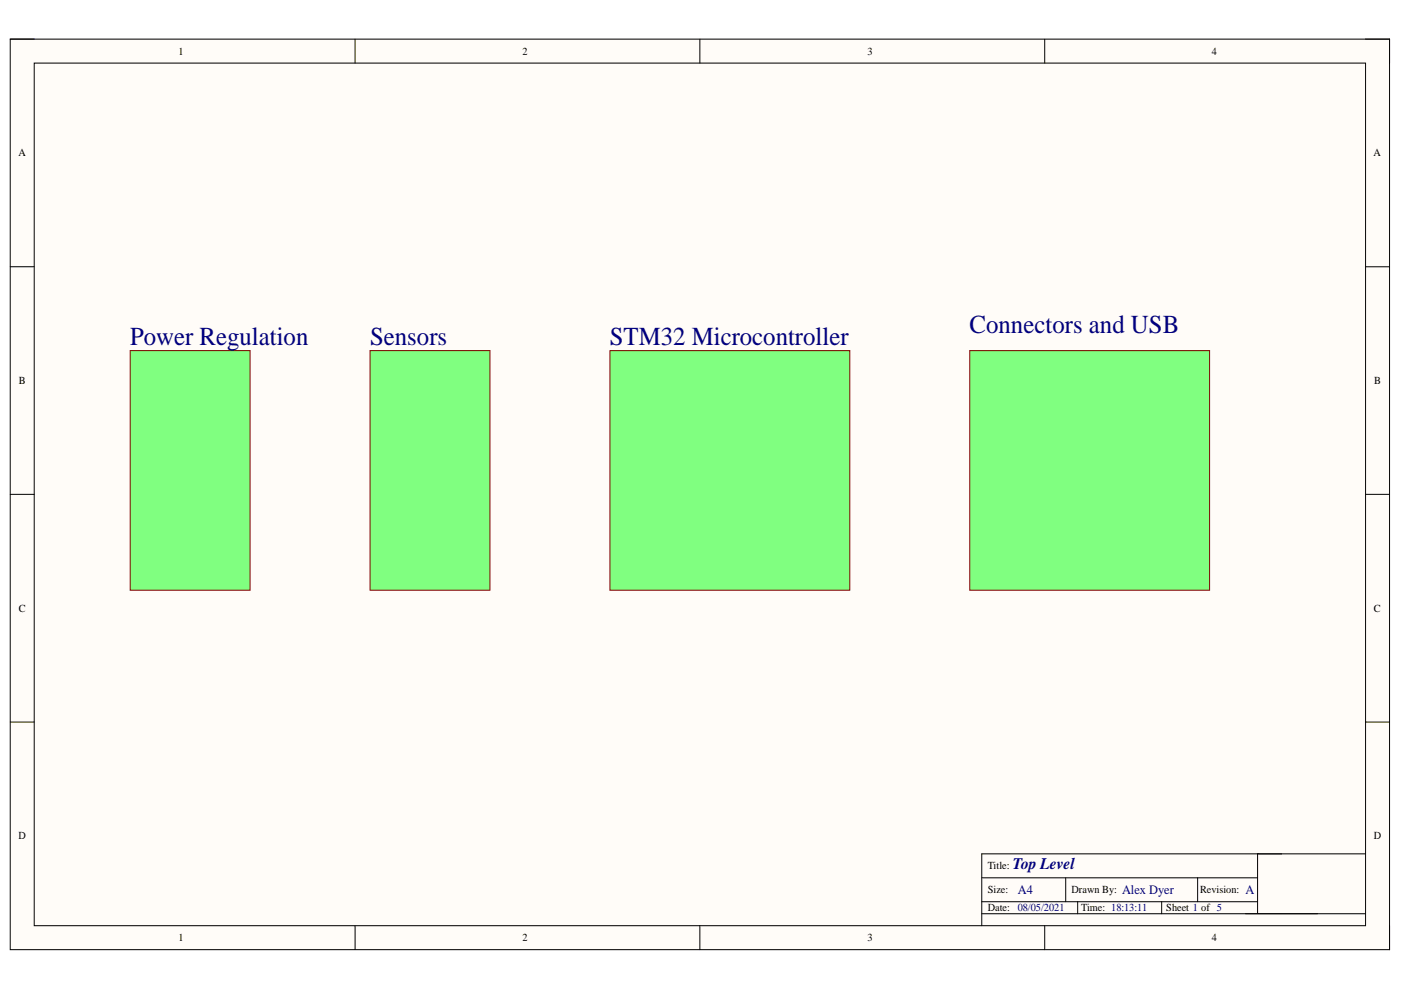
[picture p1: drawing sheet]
<svg xmlns="http://www.w3.org/2000/svg" width="297mm" height="210mm" viewBox="0 0 297 210" stroke-linecap="round" stroke-linejoin="round" font-family="sans-serif">
<defs><g id="words">
<g font-size="5.5" fill="#000080">
<text x="205.6" y="70.6">Connectors and USB</text>
<text x="27.6" y="73.1">Power Regulation</text>
<text x="78.5" y="73.1">Sensors</text>
<text x="129.3" y="73.1">STM32 Microcontroller</text>
</g>
<text font-size="3.4" fill="#000080" x="214.8" y="184.3">TopLevel</text>
<g font-size="2.7" fill="#000080">
<text x="215.8" y="189.6">A4</text>
<text x="237.9" y="189.6">Alex Dyer</text>
<text x="264.1" y="189.6">A</text>
</g>
<g font-size="2.3">
<text x="37.9" y="11.6">1</text>
<text x="110.8" y="11.6">2</text>
<text x="184" y="11.6">3</text>
<text x="257" y="11.6">4</text>
<text x="3.9" y="33.2">A</text>
<text x="291.2" y="33.2">A</text>
<text x="4" y="81.4">B</text>
<text x="291.4" y="81.4">B</text>
<text x="4" y="129.7">C</text>
<text x="291.3" y="129.7">C</text>
<text x="3.9" y="178">D</text>
<text x="291.3" y="178">D</text>
<text x="209.4" y="184.3">Title:</text>
<text x="209.4" y="189.4">Size:</text>
<text x="227.2" y="189.4">Drawn By:</text>
<text x="254.4" y="189.4">Revision:</text>
<text x="209.4" y="193.2">Date:</text>
<text x="229.2" y="193.2">Time: 18:13:11</text>
<text x="247.3" y="193.2">Sheet 1 of 5</text>
<text x="37.9" y="199.6">1</text>
<text x="110.8" y="199.6">2</text>
<text x="184" y="199.6">3</text>
<text x="257" y="199.6">4</text>
</g>
<text font-size="2.3" fill="#000080" x="215.8" y="193.2">08/05/2021</text>
</g></defs>
<path d="M2.2 8.3h292.4v193.1h-292.4z" fill-rule="evenodd" fill="#fffcf8"/>
<path d="M2.2 8.3h292.4v193.1h-292.4z" fill="none" stroke="#000" stroke-width=".21"/>
<path d="M7.3 13.4h282.2v182.9h-282.2z" fill-rule="evenodd" fill="#fffcf8"/>
<g fill="none" stroke="#000" stroke-width=".21">
<path d="M2.2 8.3h5.1M7.3 13.4h282.2v182.9h-282.2zM75.3 8.3v5.1M148.4 8.3v5.1M221.5 8.3v5.1M289.5 8.3h5.1v5.1M2.2 56.6h5.1M289.5 56.6h5.1M2.2 104.8h5.1M289.5 104.8h5.1M2.2 153.1h5.1M289.5 153.1h5.1"/>
<path d="M75.3 196.3v5.1M148.4 196.3v5.1M208.2 186.1h58.4M208.2 193.7h81.3M208.2 191.2h58.4M221.5 196.3v5.1M226 186.1v5.1M228.5 191.2v2.5M246.3 191.2v2.5M253.9 186.1v5.1M266.6 181v12.7M289.5 181h-81.3v15.3"/>
<path d="M294.6 196.3v5.1"/>
</g>
<path d="M129.3 74.3h50.9v50.8h-50.9z" fill-rule="evenodd" fill="#80ff80"/>
<path d="M129.3 74.3h50.9v50.8h-50.9z" fill="none" stroke="#800000" stroke-width=".21"/>
<path d="M205.6 74.3h50.9v50.8h-50.9z" fill-rule="evenodd" fill="#80ff80"/>
<path d="M205.6 74.3h50.9v50.8h-50.9z" fill="none" stroke="#800000" stroke-width=".21"/>
<path d="M78.5 74.3h25.4v50.8h-25.4z" fill-rule="evenodd" fill="#80ff80"/>
<path d="M78.5 74.3h25.4v50.8h-25.4z" fill="none" stroke="#800000" stroke-width=".21"/>
<path d="M27.6 74.3h25.4v50.8h-25.4z" fill-rule="evenodd" fill="#80ff80"/>
<path d="M27.6 74.3h25.4v50.8h-25.4z" fill="none" stroke="#800000" stroke-width=".21"/>
<use href="#words"/>
</svg>
